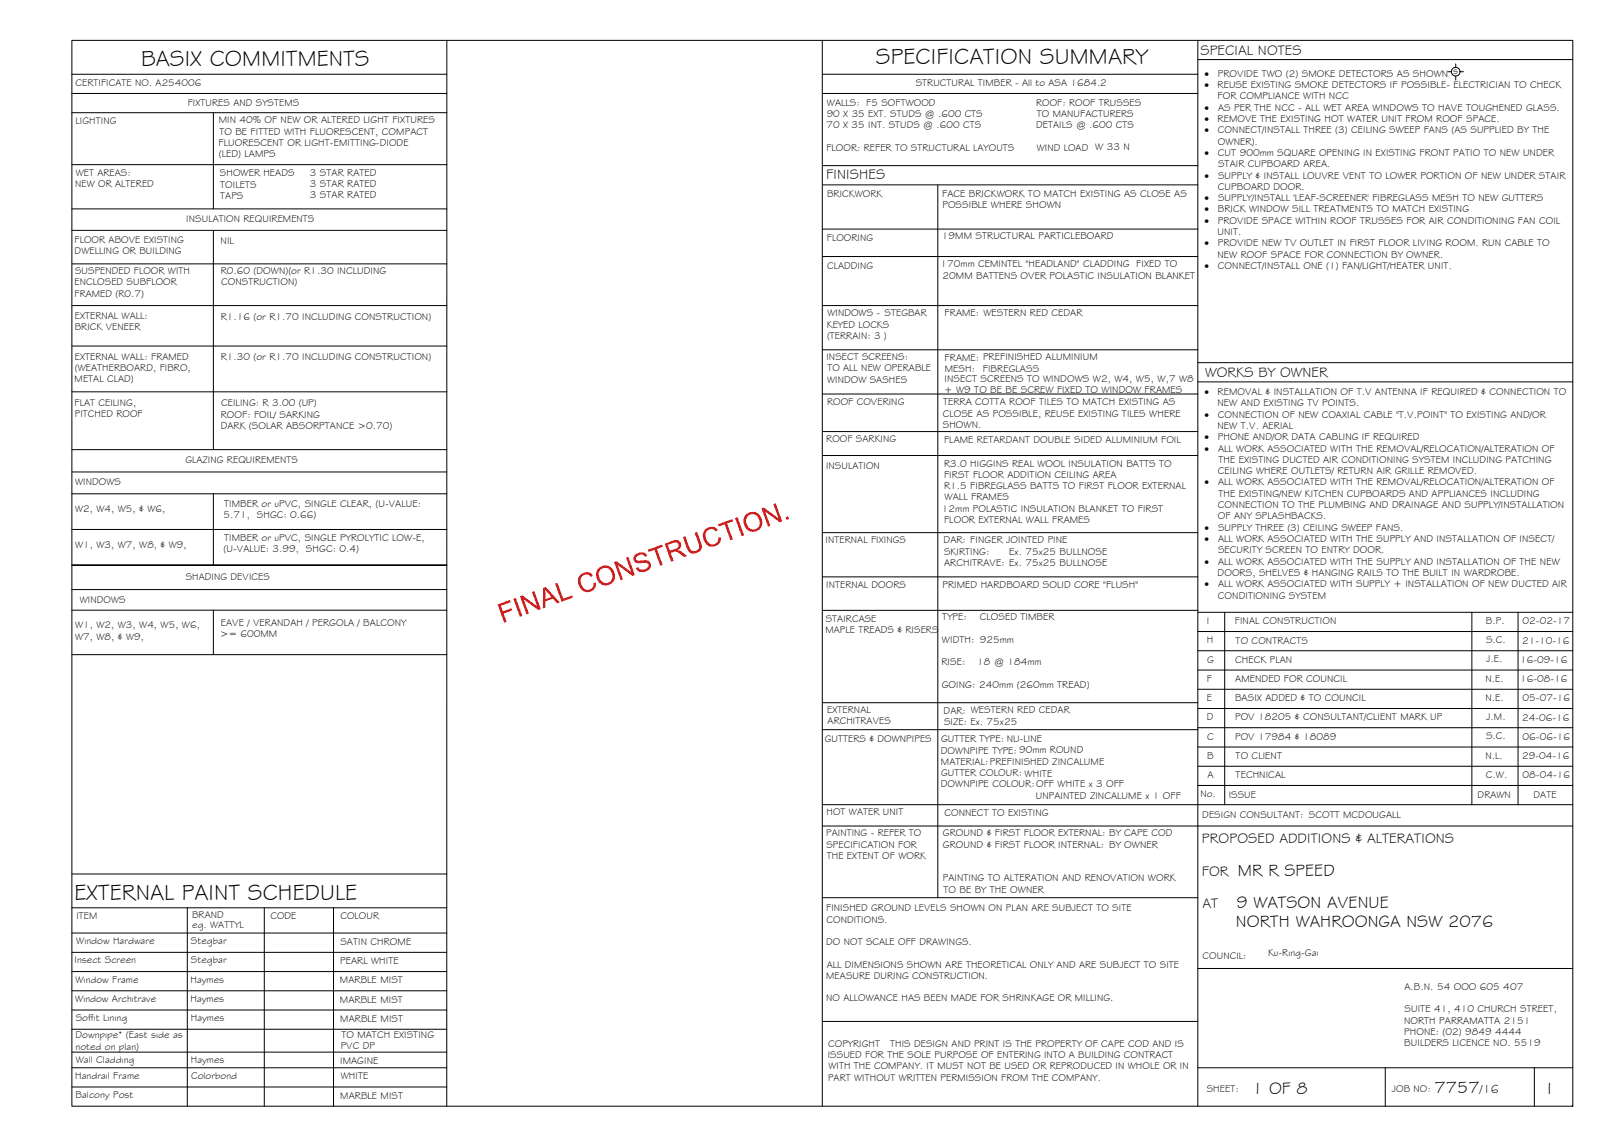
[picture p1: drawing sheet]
<svg xmlns="http://www.w3.org/2000/svg" width="420mm" height="297mm" viewBox="0 0 420 297" stroke-linecap="round" stroke-linejoin="round" font-family="sans-serif">
<defs><g id="words">
<g font-size="5.9">
<text x="36.7" y="17.2">BASIX COMMITMENTS</text>
<text x="227.6" y="16.8">SPECIFICATION SUMMARY</text>
<text x="19.4" y="233.8">EXTERNAL PAINT SCHEDULE</text>
</g>
<g font-size="4.5">
<text x="321.7" y="227.6">MR R SPEED</text>
<text x="321.3" y="235.9">9 WATSON AVENUE</text>
<text x="321.1" y="240.9">NORTH WAHROONGA NSW 2076</text>
<text x="325.3" y="284.2">1 OF 8</text>
<text x="372.7" y="284.1">7757</text>
<text x="402.1" y="284.2">I</text>
</g>
<g font-size="3.7">
<text x="311.9" y="14.3">SPECIAL NOTES</text>
<text x="214.7" y="46.6">FINISHES</text>
<text x="313.1" y="98.1">WORKS BY OWNER</text>
<text x="312.3" y="219.2">PROPOSED ADDITIONS &amp; ALTERATIONS</text>
<text x="312.3" y="227.5">FOR</text>
<text x="312.4" y="235.9">AT</text>
</g>
<text font-size="3.2" x="384.5" y="284.1">/16</text>
<g font-size="2.6">
<text x="19.6" y="22.5">CERTIFICATE NO. A254006</text>
<text x="237.9" y="22.4">STRUCTURAL TIMBER - All to ASA 1684.2</text>
<text x="313" y="20">·</text>
<text x="313" y="22.9">·</text>
<text x="316.4" y="22.9">REUSE EXISTING SMOKE DETECTORS IF POSSIBLE- ELECTRICIAN TO CHECK</text>
<text x="316.4" y="20">PROVIDE TWO (2) SMOKE DETECTORS AS SHOWN</text>
<text x="377.6" y="19.2">s</text>
<text x="48.8" y="27.5">FIXTURES AND SYSTEMS</text>
<text x="214.9" y="27.4">WALLS: F5 SOFTWOOD</text>
<text x="269.2" y="27.4">ROOF: ROOF TRUSSES</text>
<text x="313" y="28.8">·</text>
<text x="316.4" y="25.8">FOR COMPLIANCE WITH NCC</text>
<text x="316.5" y="28.8">AS PER THE NCC - ALL WET AREA WINDOWS TO HAVE TOUGHENED GLASS.</text>
<text x="19.6" y="32.2">LIGHTING</text>
<text x="56.8" y="32">MIN 40% OF NEW OR ALTERED LIGHT FIXTURES</text>
<text x="57" y="35">TO BE FITTED WITH FLUORESCENT, COMPACT</text>
<text x="214.8" y="33.3">70 X 35 INT. STUDS @ .600 CTS</text>
<text x="214.8" y="30.4">90 X 35 EXT. STUDS @ .600 CTS</text>
<text x="269.2" y="33.3">DETAILS @ .600 CTS</text>
<text x="269.4" y="30.4">TO MANUFACTURERS</text>
<text x="313" y="31.7">·</text>
<text x="313" y="34.7">·</text>
<text x="316.4" y="31.7">REMOVE THE EXISTING HOT WATER UNIT FROM ROOF SPACE.</text>
<text x="316.5" y="34.7">CONNECT/INSTALL THREE (3) CEILING SWEEP FANS (AS SUPPLIED BY THE</text>
<text x="56.8" y="37.9">FLUORESCENT OR LIGHT-EMITTING-DIODE</text>
<text x="56.9" y="40.8">(LED) LAMPS</text>
<text x="214.7" y="39.2">FLOOR: REFER TO STRUCTURAL LAYOUTS</text>
<text x="269.4" y="39.2">WIND LOAD W 33 N</text>
<text x="313" y="40.5">·</text>
<text x="316.5" y="37.6">OWNER).</text>
<text x="316.5" y="40.5">CUT 900mm SQUARE OPENING IN EXISTING FRONT PATIO TO NEW UNDER</text>
<text x="19.7" y="45.8">WET AREAS:</text>
<text x="57.2" y="45.8">SHOWER HEADS</text>
<text x="80.5" y="45.6">3 STAR RATED</text>
<text x="313" y="46.4">·</text>
<text x="316.5" y="43.5">STAIR CUPBOARD AREA.</text>
<text x="316.5" y="46.4">SUPPLY &amp; INSTALL LOUVRE VENT TO LOWER PORTION OF NEW UNDER STAIR</text>
<text x="19.5" y="48.7">NEW OR ALTERED</text>
<text x="57.2" y="48.7">TOILETS</text>
<text x="57.2" y="51.7">TAPS</text>
<text x="80.5" y="48.6">3 STAR RATED</text>
<text x="80.5" y="51.5">3 STAR RATED</text>
<text x="214.9" y="51.2">BRICKWORK</text>
<text x="244.8" y="51.1">FACE BRICKWORK TO MATCH EXISTING AS CLOSE AS</text>
<text x="313" y="52.3">·</text>
<text x="316.5" y="49.3">CUPBOARD DOOR.</text>
<text x="316.5" y="52.3">SUPPLY/INSTALL 'LEAF-SCREENER' FIBREGLASS MESH TO NEW GUTTERS</text>
<text x="48.4" y="57.8">INSULATION REQUIREMENTS</text>
<text x="244.9" y="54.1">POSSIBLE WHERE SHOWN</text>
<text x="313" y="55.2">·</text>
<text x="313" y="58.1">·</text>
<text x="316.4" y="58.1">PROVIDE SPACE WITHIN ROOF TRUSSES FOR AIR CONDITIONING FAN COIL</text>
<text x="316.4" y="55.2">BRICK WINDOW SILL TREATMENTS TO MATCH EXISTING</text>
<text x="19.4" y="63.2">FLOOR ABOVE EXISTING</text>
<text x="57.3" y="63.4">NIL</text>
<text x="214.8" y="62.7">FLOORING</text>
<text x="244.8" y="62.2">19MM STRUCTURAL PARTICLEBOARD</text>
<text x="313" y="64">·</text>
<text x="316.4" y="61.1">UNIT.</text>
<text x="316.4" y="64">PROVIDE NEW TV OUTLET IN FIRST FLOOR LIVING ROOM. RUN CABLE TO</text>
<text x="19.4" y="66.1">DWELLING OR BUILDING</text>
<text x="19.5" y="71.2">SUSPENDED FLOOR WITH</text>
<text x="57.3" y="71.1">R0.60 (DOWN)(or R1.30 INCLUDING</text>
<text x="214.9" y="69.9">CLADDING</text>
<text x="244.4" y="69.5">170mm CEMINTEL &quot;HEADLAND&quot; CLADDING FIXED TO</text>
<text x="313" y="69.9">·</text>
<text x="316.4" y="66.9">NEW ROOF SPACE FOR CONNECTION BY OWNER.</text>
<text x="316.5" y="69.9">CONNECT/INSTALL ONE (1) FAN/LIGHT/HEATER UNIT.</text>
<text x="19.4" y="77.1">FRAMED (R0.7)</text>
<text x="19.4" y="74.1">ENCLOSED SUBFLOOR</text>
<text x="57.4" y="74">CONSTRUCTION)</text>
<text x="244.9" y="72.4">20MM BATTENS OVER POLASTIC INSULATION BLANKET</text>
<text x="19.4" y="82.9">EXTERNAL WALL:</text>
<text x="57.3" y="83.1">R1.16 (or R1.70 INCLUDING CONSTRUCTION)</text>
<text x="215" y="82.2">WINDOWS - STEGBAR</text>
<text x="245.5" y="82.2">FRAME: WESTERN RED CEDAR</text>
<text x="19.4" y="85.8">BRICK VENEER</text>
<text x="214.8" y="85.1">KEYED LOCKS</text>
<text x="214.9" y="88.1">(TERRAIN: 3 )</text>
<text x="19.4" y="93.4">EXTERNAL WALL: FRAMED</text>
<text x="57.3" y="93.7">R1.30 (or R1.70 INCLUDING CONSTRUCTION)</text>
<text x="214.7" y="93.6">INSECT SCREENS:</text>
<text x="245.5" y="93.7">FRAME: PREFINISHED ALUMINIUM</text>
<text x="19.4" y="99.3">METAL CLAD)</text>
<text x="19.4" y="96.4">(WEATHERBOARD, FIBRO,</text>
<text x="214.9" y="99.5">WINDOW SASHES</text>
<text x="215" y="96.5">TO ALL NEW OPERABLE</text>
<text x="245.5" y="99.2">INSECT SCREENS TO WINDOWS W2, W4, W5, W,7 W8</text>
<text x="245.5" y="96.7">MESH:</text>
<text x="255.4" y="96.6">FIBREGLASS</text>
<text x="19.4" y="105.4">FLAT CEILING,</text>
<text x="57.4" y="105.6">CEILING: R 3.00 (UP)</text>
<text x="214.9" y="105.1">ROOF COVERING</text>
<text x="245.1" y="105.4">TERRA COTTA ROOF TILES TO MATCH EXISTING AS</text>
<text x="245.4" y="102.1">+ W9 TO BE BE SCREW FIXED TO WINDOW FRAMES</text>
<text x="313" y="102.7">·</text>
<text x="316.4" y="102.7">REMOVAL &amp; INSTALLATION OF T.V ANTENNA IF REQUIRED &amp; CONNECTION TO</text>
<text x="316.4" y="105.6">NEW AND EXISTING TV POINTS.</text>
<text x="19.4" y="108.3">PITCHED ROOF</text>
<text x="57.3" y="108.5">ROOF: FOIL/ SARKING</text>
<text x="57.3" y="111.5">DARK (SOLAR ABSORPTANCE &gt;0.70)</text>
<text x="244.9" y="108.3">CLOSE AS POSSIBLE, REUSE EXISTING TILES WHERE</text>
<text x="245" y="111.2">SHOWN.</text>
<text x="313" y="108.6">·</text>
<text x="316.4" y="111.5">NEW T.V. AERIAL</text>
<text x="316.5" y="108.6">CONNECTION OF NEW COAXIAL CABLE &quot;T.V.POINT&quot; TO EXISTING AND/OR</text>
<text x="214.7" y="114.9">ROOF SARKING</text>
<text x="245.3" y="115">FLAME RETARDANT DOUBLE SIDED ALUMINIUM FOIL</text>
<text x="313" y="114.4">·</text>
<text x="313" y="117.4">·</text>
<text x="316.4" y="114.4">PHONE AND/OR DATA CABLING IF REQUIRED</text>
<text x="316.5" y="117.4">ALL WORK ASSOCIATED WITH THE REMOVAL/RELOCATION/ALTERATION OF</text>
<text x="48.2" y="120.3">GLAZING REQUIREMENTS</text>
<text x="214.6" y="121.9">INSULATION</text>
<text x="245.3" y="121.2">R3.0 HIGGINS REAL WOOL INSULATION BATTS TO</text>
<text x="245.3" y="124.2">FIRST FLOOR ADDITION CEILING AREA</text>
<text x="316.5" y="123.2">CEILING WHERE OUTLETS/ RETURN AIR GRILLE REMOVED.</text>
<text x="316.6" y="120.3">THE EXISTING DUCTED AIR CONDITIONING SYSTEM INCLUDING PATCHING</text>
<text x="19.5" y="126.2">WINDOWS</text>
<text x="58.3" y="131.8">TIMBER or uPVC, SINGLE CLEAR, (U-VALUE:</text>
<text x="245.3" y="127.1">R1.5 FIBREGLASS BATTS TO FIRST FLOOR EXTERNAL</text>
<text x="245.5" y="130">WALL FRAMES</text>
<text x="313" y="126.2">·</text>
<text x="316.5" y="126.2">ALL WORK ASSOCIATED WITH THE REMOVAL/RELOCATION/ALTERATION OF</text>
<text x="316.6" y="129.1">THE EXISTING/NEW KITCHEN CUPBOARDS AND APPLIANCES INCLUDING</text>
<text x="19.5" y="133.1">W2, W4, W5, &amp; W6,</text>
<text x="58" y="134.7">5.71, SHGC: 0.66)</text>
<text x="244.8" y="133">12mm POLASTIC INSULATION BLANKET TO FIRST</text>
<text x="245.3" y="135.9">FLOOR EXTERNAL WALL FRAMES</text>
<text x="313" y="137.9">·</text>
<text x="316.5" y="132.1">CONNECTION TO THE PLUMBING AND DRAINAGE AND SUPPLY/INSTALLATION</text>
<text x="316.5" y="135">OF ANY SPLASHBACKS.</text>
<text x="316.5" y="137.9">SUPPLY THREE (3) CEILING SWEEP FANS.</text>
<text x="19.5" y="142.4">W1, W3, W7, W8, &amp; W9,</text>
<text x="58.1" y="143.5">(U-VALUE: 3.99, SHGC: 0.4)</text>
<text x="58.3" y="140.6">TIMBER or uPVC, SINGLE PYROLYTIC LOW-E,</text>
<text x="214.5" y="141">INTERNAL FIXINGS</text>
<text x="245.2" y="141.2">DAR: FINGER JOINTED PINE</text>
<text x="313" y="140.9">·</text>
<text x="316.5" y="140.9">ALL WORK ASSOCIATED WITH THE SUPPLY AND INSTALLATION OF INSECT/</text>
<text x="316.5" y="143.8">SECURITY SCREEN TO ENTRY DOOR.</text>
<text x="245.3" y="144.2">SKIRTING:</text>
<text x="245.3" y="147.1">ARCHITRAVE: Ex. 75x25 BULLNOSE</text>
<text x="262.3" y="144.2">Ex. 75x25 BULLNOSE</text>
<text x="313" y="146.7">·</text>
<text x="316.4" y="149.7">DOORS, SHELVES &amp; HANGING RAILS TO THE BUILT IN WARDROBE.</text>
<text x="316.5" y="146.7">ALL WORK ASSOCIATED WITH THE SUPPLY AND INSTALLATION OF THE NEW</text>
<text x="48.3" y="150.8">SHADING DEVICES</text>
<text x="214.7" y="152.8">INTERNAL DOORS</text>
<text x="244.9" y="152.7">PRIMED HARDBOARD SOLID CORE &quot;FLUSH&quot;</text>
<text x="313" y="152.6">·</text>
<text x="316.5" y="155.5">CONDITIONING SYSTEM</text>
<text x="316.5" y="152.6">ALL WORK ASSOCIATED WITH SUPPLY + INSTALLATION OF NEW DUCTED AIR</text>
<text x="20.7" y="156.7">WINDOWS</text>
<text x="214.6" y="161.6">STAIRCASE</text>
<text x="244.8" y="161.2">TYPE:</text>
<text x="254.6" y="161.2">CLOSED TIMBER</text>
<text x="19.5" y="163.3">W1, W2, W3, W4, W5, W6,</text>
<text x="19.5" y="166.3">W7, W8, &amp; W9,</text>
<text x="57.2" y="165.5">&gt;= 600MM</text>
<text x="57.3" y="162.6">EAVE / VERANDAH / PERGOLA / BALCONY</text>
<text x="214.5" y="164.6">MAPLE TREADS &amp; RISERS</text>
<text x="244.8" y="167.1">WIDTH: 925mm</text>
<text x="313.5" y="162.2">I</text>
<text x="313.6" y="167.2">H</text>
<text x="320.9" y="162.2">FINAL CONSTRUCTION</text>
<text x="321.1" y="167.2">TO CONTRACTS</text>
<text x="386.1" y="162.1">B.P.</text>
<text x="386.1" y="167.1">S.C.</text>
<text x="395.5" y="167.3">21-10-16</text>
<text x="395.6" y="162.3">02-02-17</text>
<text x="244.6" y="172.9">RISE:</text>
<text x="253.9" y="172.9">18 @ 184mm</text>
<text x="313.7" y="172.2">G</text>
<text x="321" y="172.2">CHECK PLAN</text>
<text x="386.2" y="172.1">J.E.</text>
<text x="395" y="172.3">16-09-16</text>
<text x="244.7" y="178.8">GOING: 240mm (260mm TREAD)</text>
<text x="313.6" y="177.2">F</text>
<text x="321" y="177.2">AMENDED FOR COUNCIL</text>
<text x="386" y="177.1">N.E.</text>
<text x="395" y="177.3">16-08-16</text>
<text x="214.9" y="185.2">EXTERNAL</text>
<text x="245.2" y="185.4">DAR: WESTERN RED CEDAR</text>
<text x="313.6" y="182.2">E</text>
<text x="320.9" y="182.2">BASIX ADDED &amp; TO COUNCIL</text>
<text x="386" y="182.1">N.E.</text>
<text x="395.6" y="182.3">05-07-16</text>
<text x="215" y="188.1">ARCHITRAVES</text>
<text x="245.3" y="188.4">SIZE: Ex. 75x25</text>
<text x="313.6" y="187.2">D</text>
<text x="320.9" y="187.2">POV 18205 &amp; CONSULTANT/CLIENT MARK UP</text>
<text x="386.2" y="187.1">J.M.</text>
<text x="395.5" y="187.3">24-06-16</text>
<text x="214.3" y="192.7">GUTTERS &amp; DOWNPIPES</text>
<text x="244.5" y="195.8">DOWNPIPE TYPE: 90mm ROUND</text>
<text x="244.5" y="192.9">GUTTER TYPE: NU-LINE</text>
<text x="313.7" y="197.2">B</text>
<text x="313.7" y="192.2">C</text>
<text x="320.9" y="192.2">POV 17984 &amp; 18089</text>
<text x="321.1" y="197.2">TO CLIENT</text>
<text x="386" y="197.1">N.L.</text>
<text x="386.1" y="192.1">S.C.</text>
<text x="395.5" y="197.3">29-04-16</text>
<text x="395.6" y="192.3">06-06-16</text>
<text x="244.5" y="198.7">MATERIAL:PREFINISHED ZINCALUME</text>
<text x="244.5" y="201.7">GUTTER COLOUR: WHITE</text>
<text x="313.7" y="202.2">A</text>
<text x="321.1" y="202.2">TECHNICAL</text>
<text x="386.1" y="202.2">C.W.</text>
<text x="395.6" y="202.3">08-04-16</text>
<text x="244.5" y="204.6">DOWNPIPE COLOUR:OFF WHITE x 3 OFF</text>
<text x="269.1" y="207.5">UNPAINTED ZINCALUME x 1 OFF</text>
<text x="311.9" y="207.1">No.</text>
<text x="319.3" y="207.3">ISSUE</text>
<text x="383.9" y="207.5">DRAWN</text>
<text x="398.5" y="207.4">DATE</text>
<text x="214.8" y="211.8">HOT WATER UNIT</text>
<text x="245.4" y="212">CONNECT TO EXISTING</text>
<text x="312.4" y="212.6">DESIGN CONSULTANT: SCOTT MCDOUGALL</text>
<text x="214.7" y="217.3">PAINTING - REFER TO</text>
<text x="214.7" y="220.3">SPECIFICATION FOR</text>
<text x="245" y="217.3">GROUND &amp; FIRST FLOOR EXTERNAL: BY CAPE COD</text>
<text x="245" y="220.3">GROUND &amp; FIRST FLOOR INTERNAL: BY OWNER</text>
<text x="214.8" y="223.2">THE EXTENT OF WORK</text>
<text x="245" y="229">PAINTING TO ALTERATION AND RENOVATION WORK</text>
<text x="245.1" y="232">TO BE BY THE OWNER</text>
<text x="19.8" y="238.9">ITEM</text>
<text x="49.9" y="238.6">BRAND</text>
<text x="70.3" y="238.9">CODE</text>
<text x="88.5" y="238.8">COLOUR</text>
<text x="214.7" y="236.8">FINISHED GROUND LEVELS SHOWN ON PLAN ARE SUBJECT TO SITE</text>
<text x="214.8" y="239.7">CONDITIONS.</text>
<text x="19.8" y="245.4">Window Hardware</text>
<text x="49.6" y="245.4">Stegbar</text>
<text x="50" y="241.1">eg. WATTYL</text>
<text x="88.4" y="245.5">SATIN CHROME</text>
<text x="214.7" y="245.6">DO NOT SCALE OFF DRAWINGS.</text>
<text x="19.4" y="250.3">Insect Screen</text>
<text x="49.6" y="250.4">Stegbar</text>
<text x="88.4" y="250.5">PEARL WHITE</text>
<text x="214.8" y="251.5">ALL DIMENSIONS SHOWN ARE THEORETICAL ONLY AND ARE SUBJECT TO SITE</text>
<text x="312.5" y="249.3">COUNCIL:</text>
<text x="329.5" y="248.6">Ku-Ring-Gai</text>
<text x="19.6" y="255.3">Window Frame</text>
<text x="49.5" y="255.4">Haymes</text>
<text x="88.3" y="255.5">MARBLE MIST</text>
<text x="214.7" y="254.4">MEASURE DURING CONSTRUCTION.</text>
<text x="364.9" y="257.3">A.B.N. 54 OOO 605 407</text>
<text x="19.5" y="260.3">Window Architrave</text>
<text x="49.5" y="260.4">Haymes</text>
<text x="88.3" y="260.5">MARBLE MIST</text>
<text x="214.7" y="260.3">NO ALLOWANCE HAS BEEN MADE FOR SHRINKAGE OR MILLING.</text>
<text x="364.9" y="263.1">SUITE 41, 410 CHURCH STREET,</text>
<text x="19.6" y="269.8">Downpipe* (East side as</text>
<text x="19.7" y="265.4">Soffit Lining</text>
<text x="49.6" y="265.4">Haymes</text>
<text x="88.4" y="265.5">MARBLE MIST</text>
<text x="88.7" y="269.7">TO MATCH EXISTING</text>
<text x="364.8" y="266">NORTH PARRAMATTA 2151</text>
<text x="364.9" y="269">PHONE: (02) 9849 4444</text>
<text x="19.6" y="272.8">noted on plan)</text>
<text x="88.5" y="272.6">PVC DP</text>
<text x="215.1" y="274.9">ISSUED FOR THE SOLE PURPOSE OF ENTERING INTO A BUILDING CONTRACT</text>
<text x="215.2" y="272">COPYRIGHT</text>
<text x="231.3" y="272">THIS DESIGN AND PRINT IS THE PROPERTY OF CAPE COD AND IS</text>
<text x="364.9" y="271.9">BUILDERS LICENCE NO. 5519</text>
<text x="19.5" y="280.3">Handrail Frame</text>
<text x="19.7" y="276.3">Wall Cladding</text>
<text x="49.6" y="276.3">Haymes</text>
<text x="49.6" y="280.3">Colorbond</text>
<text x="88.4" y="276.5">IMAGINE</text>
<text x="88.5" y="280.5">WHITE</text>
<text x="215.2" y="280.8">PART WITHOUT WRITTEN PERMISSION FROM THE COMPANY.</text>
<text x="215.3" y="277.9">WITH THE COMPANY. IT MUST NOT BE USED OR REPRODUCED IN WHOLE OR IN</text>
<text x="19.6" y="285.3">Balcony Post</text>
<text x="88.4" y="285.5">MARBLE MIST</text>
<text x="313.6" y="283.8">SHEET:</text>
<text x="361.7" y="283.9">JOB NO:</text>
</g>
</g></defs>
<!-- layer: BORDER -->
<g fill="none" stroke="#000" stroke-width=".26">
<path d="M18.7 10.5h390v277h-390zM116.1 10.5v277M213.7 19.3h97.5M213.7 10.5v277M311.2 15.5h97.5M311.2 10.5v277M213.7 24.3h97.5M213.7 59.5h97.5M213.8 48h97.4M213.8 43h97.4M243.7 48v185.3M213.7 79.4h97.5"/>
<path d="M213.7 66.7h97.5M213.7 90.9h97.5M311.2 94.2h97.5M311.2 99.2h97.5M213.7 112.2h97.5M213.7 102.4h97.5M213.7 118.4h97.5M213.7 138.4h97.5M213.7 149.9h97.5M213.7 158.6h97.5M311.2 159.1h97.5M318.2 159.1v50"/>
<path d="M382.4 159.1v50M394.4 159.1v50M311.2 179.1h97.5M311.2 174.1h97.5M311.2 169.1h97.5M311.2 164.1h97.5M213.7 189.6h97.5M213.7 182.6h97.5M311.2 199.1h97.5M311.2 194.1h97.5M311.2 189.1h97.5M311.2 184.1h97.5"/>
<path d="M213.7 209.1h195M213.7 214.7h195M311.2 204.1h97.5M18.7 227.1h97.4M18.7 235.9h97.4M48.7 235.9v51.6M68.7 235.9v51.6M86.7 235.9v51.6M213.7 233.3h97.5M18.7 242.5h97.4M18.7 247.5h97.4M18.7 252.5h97.4"/>
<path d="M18.7 257.5h97.4M311.2 251.7h97.5M18.7 277.5h97.4M18.7 262.5h97.4M18.7 267.5h97.4M18.7 273.4h97.4M213.7 265.4h97.5M311.2 277.5h97.5M359.9 277.5v10M398.7 277.5v10M18.7 282.5h97.4"/>
</g>
<!-- layer: BASIX -->
<g fill="none" stroke="#000" stroke-width=".26">
<path d="M18.7 19.3h97.4M18.7 24.3h97.4M18.7 29.3h97.4M55.4 29.3v25M18.7 42.8h97.4M18.7 54.3h97.4M18.7 59.9h97.4M55.4 59.9v57M18.7 68.6h97.4M18.7 79.4h97.4M18.7 89.9h97.4M18.7 116.9h97.4"/>
<path d="M18.7 101.8h97.4M18.7 137.6h97.4M18.7 122.7h97.4M18.7 128.3h97.4M55.4 128.3v18.6M18.7 153.2h97.4M18.7 158.6h97.4M55.4 158.6v11.5M116.1 146.9h-97.4h97.4M18.7 170.1h97.4"/>
</g>
<!-- layer: SERVICES -->
<g fill="none" stroke="#000" stroke-width=".26">
<path d="M376.2 18.6h.9M378.3 16.6v.9M378.3 19.8v1M379.4 18.6h.9"/>
<circle cx="378.2" cy="18.6" r="1.13"/>
</g>
<!-- layer: Stamp - Final Construction -->
<g fill="#f00">
<path d="M129.3 157.1l3.2-1.2 .2 .6-2.6 .9 .5 1.5 2.3-.8 .2 .5-2.2 .8 .7 2.2-.6 .2z"/>
<path d="M133.4 155.6l.6-.2 1.7 4.7-.6 .2z"/>
<path d="M135.1 155l.6-.3 3.9 2.8-1.4-3.6 .6-.3 1.7 4.7-.6 .3-3.8-2.8 1.3 3.7-.6 .2z"/>
<path d="M144.2 151.7l.6-.3 1.6 4.2 2.3-.9 .2 .6-3 1.1z"/>
<path d="M150.8 149.5l.7-.6 1-.2 .8 .2 .7 .5 .1 .1-.6 .4-.8-.6-1.1 .2-.6 .6-.2 1 .7 1.7 1.1 .5 1.2-.4 .3-.6 .1-.8 .6-.1-.1 1.2-.6 .8-.8 .4-.9 .1-.7-.2-.7-.5-.6-1-.2-1.1 .1-.9z"/>
<path d="M159.6 146.1l.6-.2 3.8 2.7-1.3-3.7 .6-.2 1.7 4.7-.7 .3-3.8-2.8 1.4 3.7-.6 .2z"/>
<path d="M165 144.3l.8-.6 1.2-.2 .7 .3 .5 .7-.6 .2-.4-.5-.6-.1-1.2 .6a.73 .73 0 0 0 .1 .9 .73 .73 0 0 0 .9 .1l1.5-.1 .9 .4 .3 1.1-.5 .9-1.6 .7-.7-.1-.7-.4-.4-.6 .6-.2 .5 .5 .8 .2 1-.4 .4-.8-.4-.6-2.3 .1-.7-.3-.5-.9z"/>
<path d="M168.3 142.9l3.7-1.4 .2 .6-1.5 .6 1.5 4.1-.6 .2-1.5-4.1-1.6 .6z"/>
<path d="M177.4 139.6l.7-.2 1.4 3.5 .6 .3h.6l.7-.4 .3-.6-1.2-3.7 .6-.3 1.2 3.5v.7l-.3 .7-1.4 .7h-.8l-.6-.2-.6-.8z"/>
<path d="M183.2 137.6l.7-.5 1-.2 .8 .1 .6 .5 .2 .2-.5 .4-.9-.6-1 .2-.7 .6-.1 .9 .6 1.6 .5 .5 .6 .2 1.2-.4 .4-.7v-.7l.7-.1-.1 1.1-.6 .8-.7 .4-1 .2-.7-.2-.7-.5-.6-1-.3-1.2 .2-.9z"/>
<path d="M186.5 136.3l3.8-1.4 .2 .6-1.6 .5 1.5 4.2-.6 .2-1.5-4.1-1.6 .5z"/>
<path d="M191 134.6l.6-.2 1.7 4.7-.6 .2z"/>
<path d="M197.9 132.1l.6-.2 3.8 2.8-1.4-3.7 .6-.2 1.7 4.7-.6 .2-3.8-2.8 1.4 3.7-.6 .2z"/>
<path d="M204.1 134.4l.7-.2 .2 .6-.6 .3z"/>
<path d="M141.1 152.8l.7-.3 3.6 4-.7 .3-1-1.2-2 .7v1.6l-.7 .2zM141.6 153.2l.1 2.5 1.6-.6z"/>
<path d="M155.4 147.8l.8-.6 .9-.2 1.1 .1 .7 .5 .6 .8 .3 1.1-.1 1-.4 .8-1 .6-.7 .2-.9-.1-.8-.4-.6-.8-.4-1.1 .1-1.1zM156 148l-.3 .5-.1 .8 .5 1.6 1.2 .6h.6l.7-.4 .4-.6 .1-.7-.2-1-.4-.7-1-.6-.8 .1z"/>
<path d="M172.7 141.3l2.7-1 .9 .2 .6 .6 .1 .7-.3 .7-.6 .5 .9 .3 1.5 1.2-.7 .3-2.2-1.5-1.3 .4 .7 2.1-.6 .2zM173.5 141.6l.6 1.5 1.8-.7 .4-.6-.1-.5-.5-.4z"/>
<path d="M193.9 133.7l.9-.5 1-.2 .8 .3 .7 .5 .6 1 .2 .9-.2 1.2-.6 .7-.8 .4-.9 .2-.7-.1-.9-.7-.6-.8-.2-1 .1-1.1zM194.4 134.1l-.4 .5-.1 .9 .5 1.5 1.1 .6 1.2-.3 .5-.5 .2-.8-.1-.9-.5-.8-.5-.5-.7-.2-.6 .1z"/>
</g>
<use href="#words"/>
</svg>
